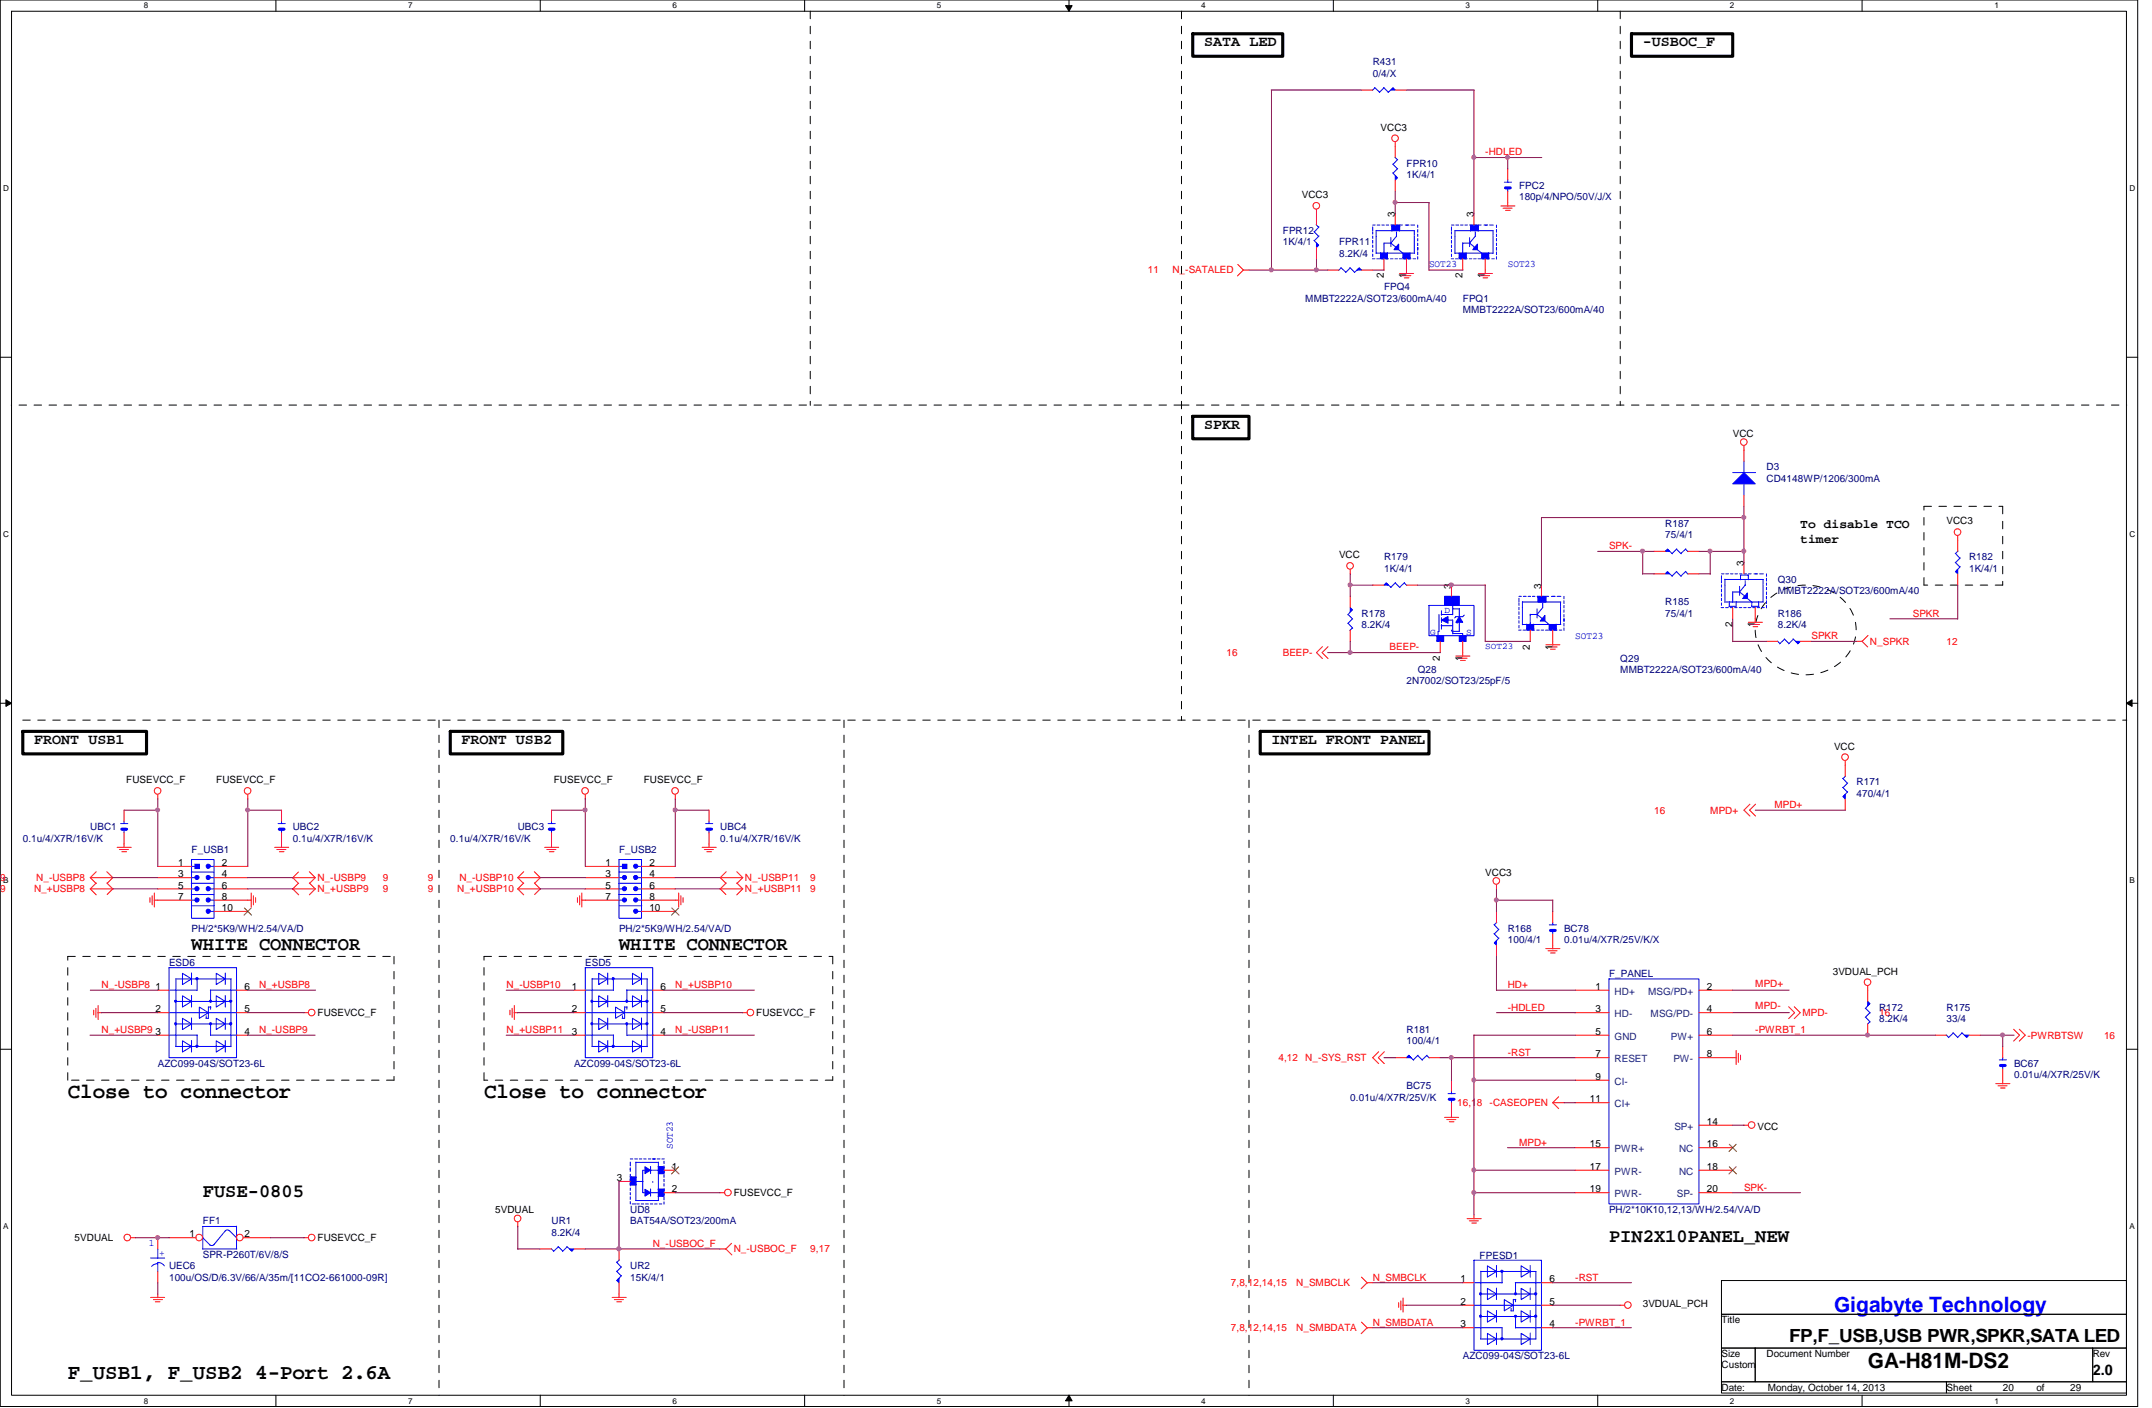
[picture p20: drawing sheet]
<svg xmlns="http://www.w3.org/2000/svg" width="292mm" height="191mm" viewBox="0 0 292 191" stroke-linecap="round" stroke-linejoin="round" font-family="sans-serif">
<defs><g id="words">
<g font-size="2.9">
<text x="9.2" y="148.7">Close to connector</text>
<text x="65.6" y="148.7">Close to connector</text>
<text x="253" y="185.3">GA-H81M-DS2</text>
<text x="9.2" y="186.8">F_USB1, F_USB2 4-Port 2.6A</text>
</g>
<text font-size="2.9" fill="#00f" x="248.5" y="177.6">Gigabyte Technology</text>
<g font-size="2.6">
<text x="25.9" y="128.6">WHITE CONNECTOR</text>
<text x="83.9" y="128.6">WHITE CONNECTOR</text>
<text x="27.5" y="162.1">FUSE-0805</text>
<text x="218" y="168.2">PIN2X10PANEL_NEW</text>
</g>
<text font-size="2.5" x="242.4" y="181.8">FP,F_USB,USB PWR,SPKR,SATA LED</text>
<g font-size="2">
<text x="163.1" y="6.2">SATA LED</text>
<text x="222.5" y="6.2">-USBOC_F</text>
<text x="163.1" y="58">SPKR</text>
<text x="4.6" y="100.7">FRONT USB1</text>
<text x="62.5" y="100.7">FRONT USB2</text>
<text x="172.3" y="100.7">INTEL FRONT PANEL</text>
<text x="283.5" y="186.3">2.0</text>
</g>
<g font-size="1.7">
<text x="243.9" y="71.5">To disable TCO</text>
<text x="243.9" y="73.6">timer</text>
</g>
<g font-size="1.4" fill="#000080">
<text x="186" y="8.8">R431</text>
<text x="186" y="10.4">0/4/X</text>
<text x="190.5" y="22.6">FPR10</text>
<text x="190.5" y="24.1">1K/4/1</text>
<text x="205.8" y="25.6">FPC2</text>
<text x="205.8" y="27.1">180p/4/NPO/50V/J/X</text>
<text x="173.8" y="31.7">FPR12</text>
<text x="173.8" y="33.2">1K/4/1</text>
<text x="181.4" y="33.2">FPR11</text>
<text x="181.4" y="34.8">8.2K/4</text>
<text x="176.8" y="40.9">MMBT2222A/SOT23/600mA/40</text>
<text x="187.5" y="39.3">FPQ4</text>
<text x="198.2" y="40.9">FPQ1</text>
<text x="198.2" y="42.4">MMBT2222A/SOT23/600mA/40</text>
<text x="239.3" y="63.7">D3</text>
<text x="239.3" y="65.2">CD4148WP/1206/300mA</text>
<text x="225.6" y="71.3">R187</text>
<text x="187.5" y="75.9">R179</text>
<text x="187.5" y="77.4">1K/4/1</text>
<text x="225.6" y="72.9">75/4/1</text>
<text x="266.7" y="75.9">R182</text>
<text x="266.7" y="77.4">1K/4/1</text>
<text x="184.4" y="83.5">R178</text>
<text x="225.6" y="82">R185</text>
<text x="225.6" y="83.5">75/4/1</text>
<text x="240.8" y="79">Q30</text>
<text x="240.8" y="80.5">MMBT2222A/SOT23/600mA/40</text>
<text x="240.8" y="83.5">R186</text>
<text x="184.4" y="85">8.2K/4</text>
<text x="219.5" y="89.6">Q29</text>
<text x="240.8" y="85">8.2K/4</text>
<text x="190.5" y="92.7">2N7002/SOT23/25pF/5</text>
<text x="192.1" y="91.1">Q28</text>
<text x="219.5" y="91.1">MMBT2222A/SOT23/600mA/40</text>
<text x="251.5" y="106.4">R171</text>
<text x="251.5" y="107.9">470/4/1</text>
<text x="12.2" y="112.5">UBC1</text>
<text x="39.7" y="112.5">UBC2</text>
<text x="70.1" y="112.5">UBC3</text>
<text x="97.6" y="112.5">UBC4</text>
<text x="3.1" y="114">0.1u/4/X7R/16V/K</text>
<text x="25.9" y="115.5">F_USB1</text>
<text x="39.7" y="114">0.1u/4/X7R/16V/K</text>
<text x="61" y="114">0.1u/4/X7R/16V/K</text>
<text x="83.9" y="115.5">F_USB2</text>
<text x="97.6" y="114">0.1u/4/X7R/16V/K</text>
<text x="22.9" y="130.8">ESD6</text>
<text x="25.9" y="126.2">PH/2*5K9/WH/2.54/VA/D</text>
<text x="79.3" y="130.8">ESD5</text>
<text x="83.9" y="126.2">PH/2*5K9/WH/2.54/VA/D</text>
<text x="204.3" y="126.2">R168</text>
<text x="204.3" y="127.7">100/4/1</text>
<text x="211.9" y="126.2">BC78</text>
<text x="211.9" y="127.7">0.01u/4/X7R/25V/K/X</text>
<text x="218" y="132.3">F_PANEL</text>
<text x="254.5" y="136.9">R172</text>
<text x="263.7" y="136.9">R175</text>
<text x="190.5" y="139.9">R181</text>
<text x="190.5" y="141.4">100/4/1</text>
<text x="254.5" y="138.4">8.2K/4</text>
<text x="263.7" y="138.4">33/4</text>
<text x="21.4" y="144.5">AZC099-04S/SOT23-6L</text>
<text x="77.8" y="144.5">AZC099-04S/SOT23-6L</text>
<text x="182.9" y="149.1">0.01u/4/X7R/25V/K</text>
<text x="190.5" y="147.5">BC75</text>
<text x="272.8" y="144.5">BC67</text>
<text x="272.8" y="146">0.01u/4/X7R/25V/K</text>
<text x="27.5" y="165.8">FF1</text>
<text x="74.7" y="165.8">UR1</text>
<text x="74.7" y="167.3">8.2K/4</text>
<text x="85.4" y="165.8">BAT54A/SOT23/200mA</text>
<text x="85.4" y="164.3">UD8</text>
<text x="218" y="164.3">PH/2*10K10,12,13/WH/2.54/VA/D</text>
<text x="22.9" y="171.9">UEC6</text>
<text x="22.9" y="173.4">100u/OS/D/6.3V/66/A/35m/[11CO2-661000-09R]</text>
<text x="27.5" y="170.4">SPR-P260T/6V/8/S</text>
<text x="85.4" y="171.9">UR2</text>
<text x="85.4" y="173.4">15K/4/1</text>
<text x="200.4" y="170.6">FPESD1</text>
<text x="198.2" y="184.1">AZC099-04S/SOT23-6L</text>
</g>
<g font-size="1.4">
<text x="187" y="17.7">VCC3</text>
<text x="176.4" y="26.8">VCC3</text>
<text x="189" y="29.4" transform="rotate(-90 189 29.4)">3</text>
<text x="199.6" y="29.4" transform="rotate(-90 199.6 29.4)">3</text>
<text x="187.4" y="37.7" transform="rotate(-90 187.4 37.7)">2</text>
<text x="190.5" y="37.7" transform="rotate(-90 190.5 37.7)">1</text>
<text x="198.1" y="37.7" transform="rotate(-90 198.1 37.7)">2</text>
<text x="201.2" y="37.7" transform="rotate(-90 201.2 37.7)">1</text>
<text x="234.7" y="59.1">VCC</text>
<text x="263.7" y="71">VCC3</text>
<text x="181.4" y="75.6">VCC</text>
<text x="236.2" y="76.7" transform="rotate(-90 236.2 76.7)">3</text>
<text x="196.6" y="79.7" transform="rotate(-90 196.6 79.7)">3</text>
<text x="208.8" y="79.7" transform="rotate(-90 208.8 79.7)">3</text>
<text x="195.1" y="89.5" transform="rotate(-90 195.1 89.5)">2</text>
<text x="198.1" y="89.5" transform="rotate(-90 198.1 89.5)">1</text>
<text x="207.3" y="88" transform="rotate(-90 207.3 88)">2</text>
<text x="210.3" y="88" transform="rotate(-90 210.3 88)">1</text>
<text x="234.7" y="85" transform="rotate(-90 234.7 85)">2</text>
<text x="237.7" y="85" transform="rotate(-90 237.7 85)">1</text>
<text x="248.5" y="101.5">VCC</text>
<text x="17.1" y="106.1">FUSEVCC_F</text>
<text x="29.3" y="106.1">FUSEVCC_F</text>
<text x="75" y="106.1">FUSEVCC_F</text>
<text x="87.2" y="106.1">FUSEVCC_F</text>
<text x="24.1" y="117.3">1</text>
<text x="24.1" y="118.8">3</text>
<text x="30.1" y="117.3">2</text>
<text x="30.1" y="118.8">4</text>
<text x="82" y="117.3">1</text>
<text x="82" y="118.8">3</text>
<text x="88" y="117.3">2</text>
<text x="88" y="118.8">4</text>
<text x="201.2" y="118.6">VCC3</text>
<text x="24.1" y="120.4">5</text>
<text x="24.1" y="121.9">7</text>
<text x="30.1" y="120.4">6</text>
<text x="30.1" y="121.9">8</text>
<text x="30.1" y="123.4">10</text>
<text x="82" y="120.4">5</text>
<text x="82" y="121.9">7</text>
<text x="88" y="120.4">6</text>
<text x="88" y="121.9">8</text>
<text x="88" y="123.4">10</text>
<text x="248.3" y="132">3VDUAL_PCH</text>
<text x="21.1" y="134.1">1</text>
<text x="21.1" y="137.1">2</text>
<text x="33.1" y="134.1">6</text>
<text x="33.1" y="137.1">5</text>
<text x="43" y="137.6">FUSEVCC_F</text>
<text x="77.5" y="134.1">1</text>
<text x="77.5" y="137.1">2</text>
<text x="89.5" y="134.1">6</text>
<text x="89.5" y="137.1">5</text>
<text x="102.4" y="137.6">FUSEVCC_F</text>
<text x="216.2" y="134.1">1</text>
<text x="216.2" y="137.1">3</text>
<text x="231.2" y="134.1">2</text>
<text x="231.2" y="137.1">4</text>
<text x="21.1" y="140.2">3</text>
<text x="33.1" y="140.2">4</text>
<text x="77.5" y="140.2">3</text>
<text x="89.5" y="140.2">4</text>
<text x="216.2" y="140.2">5</text>
<text x="216.2" y="143.2">7</text>
<text x="231.2" y="140.2">6</text>
<text x="231.2" y="143.2">8</text>
<text x="215.4" y="149.3">11</text>
<text x="216.2" y="146.3">9</text>
<text x="215.4" y="155.4">15</text>
<text x="231.2" y="152.4">14</text>
<text x="231.2" y="155.4">16</text>
<text x="238.1" y="153">VCC</text>
<text x="83.6" y="160">3</text>
<text x="91" y="161.5">2</text>
<text x="91" y="158.5">1</text>
<text x="215.4" y="158.5">17</text>
<text x="215.4" y="161.5">19</text>
<text x="231.2" y="158.5">18</text>
<text x="231.2" y="161.5">20</text>
<text x="25.7" y="167.6">1</text>
<text x="33.1" y="167.6">2</text>
<text x="67.1" y="164.3">5VDUAL</text>
<text x="99.4" y="162">FUSEVCC_F</text>
<text x="10.1" y="168.1">5VDUAL</text>
<text x="43" y="168.1">FUSEVCC_F</text>
<text x="197.9" y="173.7">1</text>
<text x="209.9" y="173.7">6</text>
<text x="197.9" y="176.7">2</text>
<text x="197.9" y="179.8">3</text>
<text x="209.9" y="179.8">4</text>
<text x="209.9" y="176.7">5</text>
<text x="222.5" y="177.1">3VDUAL_PCH</text>
<text x="233.2" y="179.2">Title</text>
<text x="233.2" y="185.3">Custom</text>
<text x="233.2" y="183.8">Size</text>
<text x="239.3" y="183.8">Document Number</text>
<text x="283.5" y="183.8">Rev</text>
<text x="233.2" y="188.4">Date:</text>
<text x="239.5" y="188.4">Monday, October 14, 2013</text>
<text x="263.7" y="188.4">Sheet</text>
<text x="271.3" y="188.4">20</text>
<text x="275.9" y="188.4">of</text>
<text x="280.5" y="188.4">29</text>
</g>
<g font-size="1.4" fill="#f00">
<text x="201.2" y="21">-HDLED</text>
<text x="155.5" y="37">11</text>
<text x="158.8" y="37">N_-SATALED</text>
<text x="218" y="74.4">SPK-</text>
<text x="259.1" y="83.5">SPKR</text>
<text x="166.2" y="88.9">16</text>
<text x="173.8" y="88.9">BEEP-</text>
<text x="188.3" y="88.1">BEEP-</text>
<text x="245.4" y="86.6">SPKR</text>
<text x="253.3" y="87.3">N_SPKR</text>
<text x="263.7" y="87.3">12</text>
<text x="224.1" y="110.2">16</text>
<text x="231.7" y="110.2">MPD+</text>
<text x="240.4" y="109.4">MPD+</text>
<text x="0" y="119.3">9</text>
<text x="4.9" y="119.3">N_-USBP8</text>
<text x="43" y="119.3">N_-USBP9</text>
<text x="51.9" y="119.3">9</text>
<text x="58" y="119.3">9</text>
<text x="62.2" y="119.3">N_-USBP10</text>
<text x="100.9" y="119.3">N_-USBP11</text>
<text x="109.8" y="119.3">9</text>
<text x="0" y="120.9">9</text>
<text x="4.6" y="120.9">N_+USBP8</text>
<text x="43" y="120.9">N_+USBP9</text>
<text x="51.9" y="120.9">9</text>
<text x="58" y="120.9">9</text>
<text x="61.9" y="120.9">N_+USBP10</text>
<text x="100.9" y="120.9">N_+USBP11</text>
<text x="109.8" y="120.9">9</text>
<text x="13.8" y="133.8">N_-USBP8</text>
<text x="35.1" y="133.8">N_+USBP8</text>
<text x="68.6" y="133.8">N_-USBP10</text>
<text x="91.5" y="133.8">N_+USBP10</text>
<text x="204.3" y="136.9">-HDLED</text>
<text x="204.3" y="133.8">HD+</text>
<text x="237.8" y="133.6">MPD+</text>
<text x="237.8" y="136.7">MPD-</text>
<text x="244.2" y="137.6">MPD-</text>
<text x="254.5" y="137.6">16</text>
<text x="13.8" y="139.9">N_+USBP9</text>
<text x="35.1" y="139.9">N_-USBP9</text>
<text x="68.6" y="139.9">N_+USBP11</text>
<text x="91.5" y="139.9">N_-USBP11</text>
<text x="173.2" y="143.7">4,12</text>
<text x="176.8" y="143.7">N_-SYS_RST</text>
<text x="204.3" y="143">-RST</text>
<text x="237.8" y="139.9">-PWRBT_1</text>
<text x="274.7" y="140.7">-PWRBTSW</text>
<text x="285" y="140.7">16</text>
<text x="197.4" y="149.8">16,18</text>
<text x="201.8" y="149.8">-CASEOPEN</text>
<text x="205.8" y="155.2">MPD+</text>
<text x="236.3" y="161.2">SPK-</text>
<text x="88.4" y="168.9">N_-USBOC_F</text>
<text x="99.4" y="169.6">N_-USBOC_F</text>
<text x="109.8" y="169.6">9,17</text>
<text x="186" y="173.4">N_SMBCLK</text>
<text x="213.4" y="173.4">-RST</text>
<text x="166.7" y="174.2">7,8,12,14,15</text>
<text x="175.6" y="174.2">N_SMBCLK</text>
<text x="186" y="179.5">N_SMBDATA</text>
<text x="213.4" y="179.5">-PWRBT_1</text>
<text x="166.7" y="180.3">7,8,12,14,15</text>
<text x="175.6" y="180.3">N_SMBDATA</text>
</g>
<g font-size="1.4" fill="#00f">
<text x="193.6" y="36.2">SOT23</text>
<text x="204.3" y="36.2">SOT23</text>
<text x="213.4" y="86.5">SOT23</text>
<text x="91.1" y="155.6" transform="rotate(-90 91.1 155.6)">SOT23</text>
<text x="20.1" y="168.8">1</text>
<text x="21.5" y="170.1">+</text>
</g>
<g font-size="1.4" fill="#004080">
<text x="218.7" y="134.7">HD+</text>
<text x="218.7" y="137.8">HD-</text>
<text x="223.3" y="134.7">MSG/PD+</text>
<text x="223.6" y="137.8">MSG/PD-</text>
<text x="218.7" y="140.8">GND</text>
<text x="218.7" y="143.9">RESET</text>
<text x="226.4" y="140.8">PW+</text>
<text x="226.7" y="143.9">PW-</text>
<text x="218.7" y="150">CI+</text>
<text x="218.7" y="146.9">CI-</text>
<text x="226.8" y="153">SP+</text>
<text x="218.7" y="156.1">PWR+</text>
<text x="218.7" y="159.1">PWR-</text>
<text x="227.5" y="156.1">NC</text>
<text x="227.5" y="159.1">NC</text>
<text x="218.7" y="162.2">PWR-</text>
<text x="227.2" y="162.2">SP-</text>
</g>
<g font-size="1.2" fill="#00f">
<text x="195.7" y="83">D</text>
<text x="193.8" y="86.1">G</text>
<text x="198.6" y="86.1">S</text>
<text x="201.2" y="87.9">SOT23</text>
</g>
<g font-size="1.1">
<text x="19.5" y="1.1">8</text>
<text x="55.3" y="1.1">7</text>
<text x="91.1" y="1.1">6</text>
<text x="126.9" y="1.1">5</text>
<text x="162.7" y="1.1">4</text>
<text x="198.5" y="1.1">3</text>
<text x="234.4" y="1.1">2</text>
<text x="270.2" y="1.1">1</text>
<text x=".4" y="25.9">D</text>
<text x="288.5" y="25.9">D</text>
<text x=".4" y="72.8">C</text>
<text x="288.5" y="72.8">C</text>
<text x=".4" y="119.6">B</text>
<text x="288.5" y="119.6">B</text>
<text x=".4" y="166.5">A</text>
<text x="288.5" y="166.5">A</text>
<text x="19.5" y="190.1">8</text>
<text x="55.3" y="190.1">7</text>
<text x="91.1" y="190.1">6</text>
<text x="126.9" y="190.1">5</text>
<text x="162.7" y="190.1">4</text>
<text x="198.5" y="190.1">3</text>
<text x="234.4" y="190.1">2</text>
<text x="270.2" y="190.1">1</text>
</g>
</g></defs>
<path d="M0 0h289.6v190.5h-289.6zM1.6 1.5h286.5v187.5h-286.5z" fill="none" stroke="#000" stroke-width=".14"/>
<g fill="#fff">
<path d="M19.5 .2h.6v1.2h-.6z"/>
<path d="M19.5 189.1h.6v1.2h-.6z"/>
</g>
<path d="M37.4 0v1.5M37.4 189v1.5" fill="none" stroke="#000" stroke-width=".14"/>
<g fill="#fff">
<path d="M55.3 .2h.6v1.2h-.6z"/>
<path d="M55.3 189.1h.6v1.2h-.6z"/>
</g>
<path d="M73.2 0v1.5M73.2 189v1.5" fill="none" stroke="#000" stroke-width=".14"/>
<g fill="#fff">
<path d="M91.1 .2h.6v1.2h-.6z"/>
<path d="M91.1 189.1h.6v1.2h-.6z"/>
</g>
<path d="M109 0v1.5M109 189v1.5" fill="none" stroke="#000" stroke-width=".14"/>
<g fill="#fff">
<path d="M126.9 .2h.6v1.2h-.6z"/>
<path d="M126.9 189.1h.6v1.2h-.6z"/>
</g>
<path d="M144.3 .8h.9l-.4 .7zM144.8 0v1.5M144.8 189l.4 .7h-.9zM144.8 189v1.5" fill="none" stroke="#000" stroke-width=".14"/>
<path d="M144.3 .8h.9l-.4 .7zM144.8 189l.4 .7h-.9z" fill="#000"/>
<g fill="#fff">
<path d="M162.7 .2h.6v1.2h-.6z"/>
<path d="M162.7 189.1h.6v1.2h-.6z"/>
</g>
<path d="M180.6 0v1.5M180.6 189v1.5" fill="none" stroke="#000" stroke-width=".14"/>
<g fill="#fff">
<path d="M198.5 .2h.6v1.2h-.6z"/>
<path d="M198.5 189.1h.6v1.2h-.6z"/>
</g>
<path d="M216.4 0v1.5M216.4 189v1.5" fill="none" stroke="#000" stroke-width=".14"/>
<g fill="#fff">
<path d="M234.3 .2h.6v1.2h-.6z"/>
<path d="M234.3 189.1h.6v1.2h-.6z"/>
</g>
<path d="M252.3 0v1.5M252.3 189v1.5" fill="none" stroke="#000" stroke-width=".14"/>
<g fill="#fff">
<path d="M270.2 .2h.5v1.2h-.5z"/>
<path d="M270.2 189.1h.5v1.2h-.5z"/>
<path d="M.4 24.9h.8v1.2h-.8z"/>
<path d="M288.4 24.9h.8v1.2h-.8z"/>
<path d="M.4 71.8h.8v1.2h-.8z"/>
<path d="M288.4 71.8h.8v1.2h-.8z"/>
</g>
<path d="M0 48.4h1.6M288.1 48.4h1.5" fill="none" stroke="#000" stroke-width=".14"/>
<g fill="#fff">
<path d="M.4 118.7h.7v1.1h-.7z"/>
<path d="M288.4 118.7h.8v1.1h-.8z"/>
</g>
<path d="M0 95.2h1.6M.8 94.8l.8 .4-.8 .5zM288.1 95.2l.7-.4v.9zM288.1 95.2h1.5" fill="none" stroke="#000" stroke-width=".14"/>
<path d="M.8 94.8l.8 .4-.8 .5zM288.1 95.2l.7-.4v.9z" fill="#000"/>
<g fill="#fff">
<path d="M.4 165.5h.7v1.2h-.7z"/>
<path d="M288.4 165.5h.8v1.2h-.8z"/>
</g>
<path d="M0 142.1h1.6M288.1 142.1h1.5M233.2 173.4h54.9v4.6h-54.9zM233.2 178h54.9v4.6h-54.9zM233.2 182.6h4.6v4.5h-4.6zM233.2 187.1h30.5v1.6h-30.5zM237.8 182.6h45.7v4.5h-45.7zM263.7 187.1h24.4v1.6h-24.4zM283.5 182.6h4.6v4.5h-4.6z" fill="none" stroke="#000" stroke-width=".14"/>
<g fill="none" stroke="#000" stroke-width=".14" stroke-dasharray="1 1 1 1 1 1 1 1">
<path d="M109.8 1.5v53.4M160.1 1.5v96.1M219.5 1.5v53.4M160.1 54.9h128M160.1 54.9h-158.6M260.6 68.6h10.7M260.6 79.2v-10.6M271.3 68.6v10.6M271.3 79.2h-10.7M3.1 97.5h285M59.5 97.5v91.5M114.3 97.5v91.5"/>
<path d="M169.2 97.5v91.5M239.4 81.3a7.3 7.3 0 0 1 11.4 1.4 5.7 5.7 0 0 1-2.5 7.7 7.2 7.2 0 0 1-9.9-2.5 5.5 5.5 0 0 1 1-6.6zM9.2 129.5h44.2M53.4 129.5v16.8M65.6 129.5h47.2M112.8 129.5v16.8M9.2 146.3v-16.8M53.4 146.3h-44.2M65.6 146.3v-16.8M112.8 146.3h-47.2"/>
</g>
<path d="M161.6 4.6h12.2v3h-12.2zM221 4.6h13.7v3h-13.7zM161.6 56.4h7.6v3h-7.6zM3.1 99.1h16.8v3h-16.8zM61 99.1h15.2v3h-15.2zM170.7 99.1h22.9v3h-22.9z" fill="none" stroke="#000" stroke-width=".42"/>
<g fill="none" stroke="#f00" stroke-width=".14">
<path d="M189 19.2v.7M167.7 35.8l.8 .8M168.4 36.6h.8M168.4 36.6l-.8 .8M178.3 28.4v.6M189.6 37h1.9M189.9 37.3h1.2M190.2 37.6h.7M190.5 36.6v.5M200.3 37h1.9M200.6 37.3h1.2M200.9 37.6h.6"/>
<path d="M201.2 36.6v.5M203.3 27.9h1.9M203.6 28.2h1.2M204 28.5h.6M204.2 27.4v.5M182.9 77.1v.7M236.2 60.4v.6M265.2 72.6v.6M179.1 87.6l-.8 .8 .8 .8M179.9 87.6l-.8 .8 .8 .8M197.2 88.9h1.9M197.5 89.2h1.2"/>
<path d="M197.9 89.4h.6M198.2 88.4v.5M209.4 87.3h1.9M209.7 87.6h1.2M210 87.9h.7M210.3 86.9v.5M236.8 84.3h1.9M237.1 84.6h1.3M237.5 84.9h.6M237.8 83.8v.5M251.5 86.9h.8M252.2 86.8l.8 .8"/>
<path d="M253.1 86.1l-.8 .8M12.2 118.9l.8 .8M13 118.1l-.8 .8M13 119.6l-.8 .8M14.5 118.1l.8 .8h-3.1M14.5 119.6l.8 .8h-3.1M15.3 118.8l-.8 .8M15.9 114.8h1.9M16.2 115.1h1.2M16.5 115.4h.6M16.8 114.3v.5M21.4 107.6v.6"/>
<path d="M33.6 107.6v.6M37.2 114.8h1.9M37.5 115.1h1.2M37.8 115.4h.7M38.1 114.3v.5M40.4 118.1l-.8 .8M40.4 119.6l-.8 .8M41.9 118.1l.8 .8M41.9 119.6l.8 .8M42.7 118.9h-3l.8 .8M42.7 118.9l-.8 .8M70.1 118.9l.8 .8"/>
<path d="M70.9 119.6l-.8 .8M70.9 118.1l-.8 .8M72.4 118.1l.8 .8h-3.1M72.4 119.6l.8 .8h-3.1M73.2 118.8l-.8 .8M73.8 114.8h1.9M74.1 115.1h1.2M74.4 115.4h.7M74.7 114.3v.5M79.3 107.6v.6M91.5 107.6v.6M95.1 114.8h1.9"/>
<path d="M95.4 115.1h1.2M95.8 115.4h.6M96 114.3v.5M97.5 118.8l.8 .8M98.4 118.1l-.8 .8h3M98.4 119.6l-.8 .8h3M99.8 118.1l.8 .8M99.8 119.6l.8 .8M100.6 118.9l-.8 .8M202.7 119.8v.6M237.1 108.9l-.9 .8 .9 .8M237.8 108.9l-.8 .8 .8 .8"/>
<path d="M250 103v.7M12.2 120.4l.8 .8M12.7 136.8v.7M13 136.6v1.2M13.2 137.2h.6M13.3 136.2v1.9M15.3 120.3l-.8 .9M20.3 121.6v.6M20.6 121.3v1.2M20.9 121.9h.5M20.9 120.9v1.9M33.6 121.9h.5"/>
<path d="M34 120.9v1.9M34.3 121.3v1.2M34.6 121.6v.6M41.1 137.2h.7M42.7 120.4h-3l.8 .8M42.7 120.4l-.8 .8M69.1 136.8v.7M69.4 136.6v1.2M69.6 137.2h.5M69.7 136.2v1.9M70.1 120.4l.8 .8M73.2 120.3l-.8 .9"/>
<path d="M78.2 121.6v.6M78.5 121.3v1.2M78.8 121.9h.5M78.8 120.9v1.9M91.5 121.9h.5M91.9 120.9v1.9M92.2 121.3v1.2M92.5 121.6v.6M97.5 120.3l.8 .9M100.6 137.2h.6M100.6 120.4l-.8 .8M209.4 128.5h1.9"/>
<path d="M209.7 128.8h1.2M210 129.1h.7M210.3 128v.5M242.3 136.4l.8 .8-.8 .8M243.1 136.4l.8 .8-.8 .8M253 133.5v.6M272.8 139.4l.8 .8-.8 .8M273.5 139.4l.8 .8-.8 .8M186.8 142.4l-.8 .9 .8 .8M187.5 142.4l-.8 .9 .8 .8M195.7 151.3h1.9M196 151.6h1.2"/>
<path d="M196.3 151.9h.7M196.6 150.9v.5M210.3 149.3h1.6M210.3 149.3l.8 .9M211.1 148.5l-.8 .8M234.7 143.3h.5M235.2 142.3v1.9M235.5 142.7v1.2M235.8 142.9v.6M236.2 152.4h.6M270.4 146.8h1.9M270.7 147.1h1.2"/>
<path d="M271 147.4h.6M271.3 146.3v.5M17.7 167.6h.7M20.4 175.7h1.9M20.8 176h1.2M21 176.3h.7M21.4 175.3v.5M41.1 167.6h.7M70.1 165.5v.7M82.9 175.7h1.9M83.2 176h1.2M83.6 176.3h.6"/>
<path d="M83.9 175.3v.5M97.5 161.5h.7M97.6 169.2h.8M98.3 169.2l.8 .8M99.1 168.4l-.8 .8M184.4 179.1l.8 .8M184.4 173l.8 .8M185.2 179.8h.8M185.2 173.7h.8M185.2 179.8l-.8 .8M185.2 173.7l-.8 .8M189.5 176.4v.7"/>
<path d="M189.8 176.2v1.2M190 176.8h.5M190.1 175.8v1.9M198.7 165.1h1.9M199 165.3h1.3M199.4 165.6h.6M199.7 164.6v.5M219.4 176.8h.7"/>
<circle cx="189" cy="18.7" r=".45"/>
<circle cx="178.3" cy="27.9" r=".45"/>
<circle cx="236.2" cy="59.9" r=".45"/>
<circle cx="182.9" cy="76.6" r=".45"/>
<circle cx="265.2" cy="72.1" r=".45"/>
<circle cx="21.3" cy="107.1" r=".45"/>
<circle cx="33.5" cy="107.1" r=".45"/>
<circle cx="79.3" cy="107.1" r=".45"/>
<circle cx="91.4" cy="107.1" r=".45"/>
<circle cx="202.7" cy="119.3" r=".45"/>
<circle cx="249.9" cy="102.5" r=".45"/>
<circle cx="42.2" cy="137.1" r=".45"/>
<circle cx="101.6" cy="137.1" r=".45"/>
<circle cx="253" cy="133" r=".45"/>
<circle cx="237.3" cy="152.4" r=".45"/>
<circle cx="17.2" cy="167.6" r=".45"/>
<circle cx="42.2" cy="167.6" r=".45"/>
<circle cx="70.1" cy="165" r=".45"/>
<circle cx="98.6" cy="161.5" r=".45"/>
<circle cx="220.5" cy="176.8" r=".45"/>
</g>
<path d="M190.8 143l.7 .6M190.9 142.9l-.4 .4M192.1 143l.6 .6M192.1 142.9l-.6 .6M193.3 143l.3 .3M193.3 142.9l-.7 .6" fill="none" stroke="#00f" stroke-width=".14"/>
<path d="M190.8 143l.3 .3h-.6l.3-.3 .3 .3z" fill-rule="evenodd" fill="#00f"/>
<path d="M209.9 125.3h1M210.3 124.9v.4M210.3 126v.5M190.8 143l.3 .3h-.6l.3-.3 .3 .3zM196.2 148.1h.9M196.6 147.8v.3M196.6 148.8v.5" fill="none" stroke="#00f" stroke-width=".14"/>
<path d="M210.3 123.4v1.6M210.3 126.5v1.5M189 143.3h1.5M193.6 143.3h1.5M196.6 146.3v1.5M196.6 149.3v1.6" fill="none" stroke="#f00" stroke-width=".14"/>
<path d="M210 126h.7M196.3 148.9h.7" fill="none" stroke="#00f" stroke-width=".42"/>
<path d="M236.7 80.3v.8h-.6z" fill="#00f"/>
<g fill="none" stroke="#00f" stroke-width=".14">
<path d="M186.2 11.9l.7 .6M186.3 11.9l-.4 .3M187.4 11.9l.7 .6M187.5 11.9l-.7 .6M233.2 77.7h.3M233.2 78v.5M233.2 78.6v.3M233.2 79.2v.3M233.2 79.8v.4M233.7 78.4v3.2M233.7 78.5h5.2M233.8 77.7h.4"/>
<path d="M234.4 77.7h.4M235 77.7h.4M235.7 77.7h.3M235.7 79.4v1.2M236.2 77.7h.4M236.4 78.7v.6M236.4 79.2l-.8 1M236.8 77.7h.4M236.8 77.9v.6M236.9 77.9h-1.1v.6M237.6 77.7h.5M238.4 77.7h.5"/>
<path d="M238.8 78.5v.6M238.8 79.2v2.3M239.3 77.7v.4M239.3 78.3v.4M239.3 78.9v.4M239.3 79.5v.4M233.2 82.3h.3M233.2 80.4v.4M233.2 81v.4M233.2 81.7v.3M233.7 81.5h5.2M233.8 82.3h.3"/>
<path d="M234.3 81.5v.6M234.4 82.3h.3M234.7 80.1v1.5M234.7 80.2h1M235 82.3h.3M235.2 81.5v.6h-1M235.6 82.3h.4M235.7 80.2l.8 .6M236.2 82.3h.3M236.2 80.8h.1M236.7 80.3v.8h-.6zM236.7 81.1l.6 .5"/>
<path d="M236.8 82.3h.4M237.3 82.1h1M237.3 81.5v.7M237.4 82.3h.4M238 82.3h.4M238.2 81.5v.6M238.7 82.3h.3M239.3 80.2v.3M239.3 80.8v.3M239.3 81.4v.3M239.3 82v.3"/>
</g>
<path d="M236.2 76.2v1.5M234.7 82.3v1.5M237.8 82.3v1.5" fill="none" stroke="#f00" stroke-width=".14"/>
<path d="M188.7 11.9l.3 .3h-.6z" fill-rule="evenodd" fill="#00f"/>
<path d="M188.7 11.9l-.7 .6M188.7 11.9l.3 .3h-.6z" fill="none" stroke="#00f" stroke-width=".14"/>
<path d="M184.4 12.2h1.6M189 12.2h1.5" fill="none" stroke="#f00" stroke-width=".14"/>
<path d="M89.2 161.1h.8v.9h-.8z" fill-rule="evenodd" fill="#00f"/>
<path d="M89.2 161.1h.8v.9h-.8z" fill="none" stroke="#00f" stroke-width=".14"/>
<path d="M89.2 158h.8v1h-.8z" fill-rule="evenodd" fill="#00f"/>
<path d="M89.2 158h.8v1h-.8z" fill="none" stroke="#00f" stroke-width=".14"/>
<path d="M85.4 159.4h.7v1.1h-.7z" fill-rule="evenodd" fill="#00f"/>
<g fill="none" stroke="#00f" stroke-width=".14">
<path d="M85.4 157h.3M85.4 157.4v.5M85.4 158.2v.5M85.4 159v.4M85.4 159.7v.3M85.4 159.4h.7v1.1h-.7zM85.5 159.4v1.1h.7M85.5 159.4h.7M86 157h.4M86.1 157.4h.7M86.1 157.4v5.2M86.6 157h.3"/>
<path d="M86.9 157.4h2.3M87.2 157h.3M87.8 157h.4M88.1 158v1M88.4 157h.4M89 157h.4M89.1 158h.7M89.2 158.5h-2.1v3h2.1M89.2 159h.6M89.2 157.4v5.2M89.7 157h.3M89.8 158v1"/>
<path d="M90 157.3v.3M90 157.9v.3M90 158.5v.3M90 159.1v.4M90 159.7v.4M85.4 160.3v.3M85.4 160.9v.3M85.4 161.5v.3M85.4 162.1v.4M85.4 162.7v.4M85.6 163.1h.5M86.1 162.6h3.1"/>
<path d="M86.1 160h1M86.3 163.1h.3M86.9 163.1h.3M87.5 163.1h.3M88.1 163.1h.3M88.1 161v1M88.4 160h.1M88.7 163.1h.3M89.1 161.1h.7v.9M89.1 162h.7M89.3 163.1h.4M90 160.3v.3"/>
<path d="M90 160.9v.4M90 161.5v.4M90 162.1v.4M90 162.8v.3"/>
</g>
<path d="M87.4 158l.7 .5-.7 .5z" fill-rule="evenodd" fill="#00f"/>
<path d="M87.4 158l.7 .5-.7 .5z" fill="none" stroke="#00f" stroke-width=".14"/>
<path d="M87.4 161.1l.7 .4-.7 .5z" fill-rule="evenodd" fill="#00f"/>
<g fill="none" stroke="#00f" stroke-width=".14">
<path d="M87.4 161.1l.7 .4-.7 .5zM199.7 170.7h9.1v12.2h-9.1zM199.7 176.8h9.2M200.6 172.2h7.5M200.6 172.2v9.1M200.6 175.3h7.5M200.6 178.3h7.5M201.5 171.4l1.2 .8-1.2 .8zM201.5 174.5l1.2 .8-1.2 .7zM201.5 177.5l1.2 .8-1.2 .8zM202.7 171.4v1.6M202.7 174.4v1.6"/>
<path d="M202.7 177.5v1.6M203.8 176l1.2 .8-1.2 .7zM204.7 177.2v.3M205 176v1.5h-.3M205 176h.3M205.3 176v.3M206.1 171.4l1.2 .8-1.2 .8zM206.1 174.5l1.2 .8-1.2 .7zM206.1 177.5l1.2 .8-1.2 .8zM207.3 171.4v1.6M207.3 174.4v1.6M207.3 177.5v1.6"/>
<path d="M208.1 172.2v9.2M200.6 181.3h7.5M201.5 180.6l1.2 .7-1.2 .8zM202.7 180.5v1.6M206.1 180.6l1.2 .7-1.2 .8zM207.3 180.5v1.6"/>
</g>
<path d="M90 158.5h1.5M83.9 160h1.5M90 161.5h1.5" fill="none" stroke="#f00" stroke-width=".14"/>
<path d="M91 158l1 1M91.9 158l-.9 1" fill="none" stroke="#804000" stroke-width=".14"/>
<path d="M207.9 175.1h.2v.2h-.2z" fill-rule="evenodd" fill="#00f"/>
<path d="M207.9 175.1h.2v.2h-.2z" fill="none" stroke="#00f" stroke-width=".14"/>
<path d="M203.3 172.1h.3v.2h-.3z" fill-rule="evenodd" fill="#00f"/>
<path d="M203.3 172.1h.3v.2h-.3z" fill="none" stroke="#00f" stroke-width=".14"/>
<path d="M205.2 175.1h.2v.1l-.1 .2-.1-.1z" fill-rule="evenodd" fill="#00f"/>
<path d="M205.2 175.1h.2v.1l-.1 .2-.1-.1z" fill="none" stroke="#00f" stroke-width=".14"/>
<path d="M200.5 175.1h.1l.1 .1-.1 .2-.1-.1z" fill-rule="evenodd" fill="#00f"/>
<path d="M200.5 175.1h.1l.1 .1-.1 .2-.1-.1z" fill="none" stroke="#00f" stroke-width=".14"/>
<path d="M200.5 178.2h.1l.1 .1-.1 .1h-.1z" fill-rule="evenodd" fill="#00f"/>
<path d="M200.5 178.2h.1l.1 .1-.1 .1h-.1z" fill="none" stroke="#00f" stroke-width=".14"/>
<path d="M207.9 178.2h.2v.2h-.2z" fill-rule="evenodd" fill="#00f"/>
<path d="M207.9 178.2h.2v.2h-.2z" fill="none" stroke="#00f" stroke-width=".14"/>
<path d="M205.2 178.2h.2v.1l-.1 .1h-.1z" fill-rule="evenodd" fill="#00f"/>
<path d="M205.2 178.2h.2v.1l-.1 .1h-.1z" fill="none" stroke="#00f" stroke-width=".14"/>
<path d="M203.3 181.2h.3v.2h-.3z" fill-rule="evenodd" fill="#00f"/>
<path d="M193.6 82h6.1v4.1h-6.1zM196.6 85.3h.1M199.6 179.8h3.9M199.8 173.7h3.7M203.5 172.2v1.6M203.5 179.8v1.5M205.3 173.7h3.5M205.3 173.7v1.6M205.3 178.3v1.6M205.3 179.8h3.6M203.3 181.2h.3v.2h-.3z" fill="none" stroke="#00f" stroke-width=".14"/>
<path d="M198.2 173.7h1.5M198.2 176.8h1.5M198.2 179.8h1.5M208.8 173.7h1.5M208.8 176.8h1.5M208.8 179.8h1.5" fill="none" stroke="#f00" stroke-width=".14"/>
<path d="M195.7 80.8h2v1.2h-2z" fill-rule="evenodd" fill="#00f"/>
<path d="M195.7 80.8h2v1.2h-2z" fill="none" stroke="#00f" stroke-width=".14"/>
<path d="M194.6 86.1h1v.8h-1z" fill-rule="evenodd" fill="#00f"/>
<path d="M194.6 86.1h1v.8h-1z" fill="none" stroke="#00f" stroke-width=".14"/>
<path d="M197.7 86.1h.9v.8h-.9z" fill-rule="evenodd" fill="#00f"/>
<path d="M195.3 83.6v.7M195.3 84.6v.6M197.7 86.1h.9v.8h-.9z" fill="none" stroke="#00f" stroke-width=".14"/>
<path d="M195.3 84l.9-.5v.9z" fill-rule="evenodd" fill="#00f"/>
<path d="M195.2 84h1.6v1.6M195.2 84.7h1.6M195.3 84l.9-.5v.9zM196.8 85.5h.9M197.7 82.4v3.1" fill="none" stroke="#00f" stroke-width=".14"/>
<path d="M197.7 83.5l.5 .8h-1z" fill="#00f"/>
<g fill="none" stroke="#00f" stroke-width=".14">
<path d="M178 31.4l.6 .6M178.3 30.4l.3 .4M178.7 32l-.7 .6M178.7 30.7l-.7 .7M194.9 85.5h-.1v.6M194.9 83.2v2.4M195.2 83.2h1.6M195.3 82.7v.7M196.8 82.5h.9M196.8 85.8h1.4v.3M196.8 82v1.3M196.8 85.5v.3"/>
<path d="M197.2 83.5h1M197.2 83.5l-.1 .2M197.4 84.3h.1M197.7 83.5l.5 .8h-1zM198.4 83.3l-.2 .2"/>
</g>
<path d="M196.6 79.2v1.6M195.1 86.9v1.5M198.2 86.9v1.5" fill="none" stroke="#f00" stroke-width=".14"/>
<path d="M178.3 32.9l.3 .3-.3 .3z" fill-rule="evenodd" fill="#00f"/>
<g fill="none" stroke="#00f" stroke-width=".14">
<path d="M178 32.6l.6 .6M178.3 32.9l.3 .3-.3 .3zM83.8 118.9h.5M83.8 119.6h3.1M83.8 118.1h3.1M83.9 117.3h.5M86.4 117.3h.5M83.8 121.2h3.1M83.9 120.4h.5M83.9 122.7h3M86.4 120.4h.5M86.4 121.9h.5"/>
<path d="M86.4 123.4h.5M20.4 170.4h1.9M21.4 171.1l-.6 .2-.3 .2M21.4 169.2v1.2M22.3 171.4a1.1 1.1 0 0 0-.9-.4v1.2"/>
</g>
<path d="M178.3 29v1.5M178.3 33.5v1.6M21.4 167.6v1.6M21.4 172.2v1.5" fill="none" stroke="#f00" stroke-width=".14"/>
<circle cx="86.1" cy="117.3" r=".29" fill="#00f"/>
<circle cx="86.1" cy="117.3" r=".29" fill="none" stroke="#00f" stroke-width=".14"/>
<circle cx="84.6" cy="118.8" r=".29" fill="#00f"/>
<circle cx="84.6" cy="118.8" r=".29" fill="none" stroke="#00f" stroke-width=".14"/>
<circle cx="86.1" cy="120.4" r=".29" fill="#00f"/>
<circle cx="86.1" cy="120.4" r=".29" fill="none" stroke="#00f" stroke-width=".14"/>
<circle cx="84.6" cy="120.4" r=".29" fill="#00f"/>
<circle cx="84.6" cy="120.4" r=".29" fill="none" stroke="#00f" stroke-width=".14"/>
<circle cx="86.1" cy="121.9" r=".29" fill="#00f"/>
<circle cx="86.1" cy="121.9" r=".29" fill="none" stroke="#00f" stroke-width=".14"/>
<circle cx="86.1" cy="123.4" r=".29" fill="#00f"/>
<circle cx="86.1" cy="123.4" r=".29" fill="none" stroke="#00f" stroke-width=".14"/>
<path d="M84.3 117h.6v.6h-.6z" fill-rule="evenodd" fill="#00f"/>
<path d="M84.3 117h.6v.6h-.6zM83.9 121.9h.8" fill="none" stroke="#00f" stroke-width=".14"/>
<circle cx="84.6" cy="121.9" r=".29" fill="#00f"/>
<circle cx="84.6" cy="121.9" r=".29" fill="none" stroke="#00f" stroke-width=".14"/>
<circle cx="86.1" cy="118.8" r=".29" fill="#00f"/>
<g fill="none" stroke="#00f" stroke-width=".14">
<path d="M181.6 36.2l.7 .7M181.7 36.3l-.4 .3M182.9 36.2l.6 .7M182.9 36.3l-.6 .6M83.9 116.4h3v8h-3zM86.1 118.9h.8"/>
<circle cx="86.1" cy="118.8" r=".29"/>
</g>
<path d="M79.3 117.3h4.6M79.3 118.9h4.6M86.9 117.3h4.6M86.9 118.9h4.6M79.3 120.4h4.6M79.3 121.9h4.6M86.9 120.4h4.6M86.9 121.9h4.6M86.9 123.4h4.6" fill="none" stroke="#f00" stroke-width=".14"/>
<path d="M91 123l1 .9M91.9 123l-.9 .9" fill="none" stroke="#804000" stroke-width=".14"/>
<path d="M184.1 36.3l.3 .3h-.6z" fill-rule="evenodd" fill="#00f"/>
<g fill="none" stroke="#00f" stroke-width=".14">
<path d="M184.1 36.3l-.6 .6M184.1 36.3l.3 .3h-.6zM22.9 131.1h9.1v12.2h-9.1zM22.9 137.2h9.2M23.8 132.6h7.5M23.8 132.5v9.2M23.8 135.6h7.5M23.8 138.7h7.5M24.7 131.8l1.2 .8-1.2 .7zM24.7 134.9l1.2 .7-1.2 .8zM24.7 137.9l1.2 .8-1.2 .7zM25.9 131.8v1.5"/>
<path d="M25.9 134.8v1.6M25.9 137.9v1.5M27 136.4l1.2 .8-1.2 .7zM27.9 137.6v.3M28.2 136.4v1.5h-.3M28.2 136.4h.4M28.5 136.4v.3M29.3 131.8l1.2 .8-1.2 .7zM29.3 134.9l1.2 .7-1.2 .8zM29.3 137.9l1.2 .8-1.2 .7zM30.5 131.8v1.5M30.5 134.8v1.6"/>
<path d="M30.5 137.9v1.5M31.3 132.6v9.2M23.8 141.7h7.5M24.7 141l1.2 .7-1.2 .8zM25.9 140.9v1.6M29.3 141l1.2 .7-1.2 .8zM30.5 140.9v1.6"/>
</g>
<path d="M179.9 36.6h1.5M184.4 36.6h1.6" fill="none" stroke="#f00" stroke-width=".14"/>
<path d="M31.1 135.5h.3v.2h-.3z" fill-rule="evenodd" fill="#00f"/>
<path d="M31.1 135.5h.3v.2h-.3z" fill="none" stroke="#00f" stroke-width=".14"/>
<path d="M26.6 132.4h.2v.3h-.2z" fill-rule="evenodd" fill="#00f"/>
<path d="M26.6 132.4h.2v.3h-.2z" fill="none" stroke="#00f" stroke-width=".14"/>
<path d="M28.4 135.5h.2l.1 .1-.2 .2-.1-.1z" fill-rule="evenodd" fill="#00f"/>
<path d="M28.4 135.5h.2l.1 .1-.2 .2-.1-.1z" fill="none" stroke="#00f" stroke-width=".14"/>
<path d="M23.7 135.5h.2v.1l-.1 .2-.1-.1z" fill-rule="evenodd" fill="#00f"/>
<path d="M23.7 135.5h.2v.1l-.1 .2-.1-.1z" fill="none" stroke="#00f" stroke-width=".14"/>
<path d="M23.7 138.5h.2v.1l-.1 .2h-.1z" fill-rule="evenodd" fill="#00f"/>
<path d="M23.7 138.5h.2v.1l-.1 .2h-.1z" fill="none" stroke="#00f" stroke-width=".14"/>
<path d="M31.1 138.5h.3v.3h-.3z" fill-rule="evenodd" fill="#00f"/>
<path d="M31.1 138.5h.3v.3h-.3z" fill="none" stroke="#00f" stroke-width=".14"/>
<path d="M28.4 138.5h.2l.1 .1-.2 .2h-.1z" fill-rule="evenodd" fill="#00f"/>
<path d="M28.4 138.5h.2l.1 .1-.2 .2h-.1z" fill="none" stroke="#00f" stroke-width=".14"/>
<path d="M26.6 141.6h.2v.2h-.2z" fill-rule="evenodd" fill="#00f"/>
<g fill="none" stroke="#00f" stroke-width=".14">
<path d="M95.6 111.5h1M96 111.2v.3M96 112.3v.5M23 134.1h3.7M26.7 132.6v1.5M28.5 134.1h3.5M28.5 134.1v1.5M28.5 138.7v1.5M79.3 131.1h9.1v12.2h-9.1zM79.3 137.2h9.2M80.2 132.6h7.5M80.2 132.5v9.2"/>
<path d="M80.2 135.6h7.5M80.2 138.7h7.5M81.1 131.8l1.2 .8-1.2 .7zM81.1 134.9l1.2 .7-1.2 .8zM81.1 137.9l1.2 .8-1.2 .7zM82.3 131.8v1.5M82.3 134.8v1.6M82.3 137.9v1.5M83.4 136.4l1.2 .8-1.2 .7zM84.3 137.6v.3M84.6 136.4v1.5h-.3M84.6 136.4h.4"/>
<path d="M84.9 136.4v.3M85.7 131.8l1.2 .8-1.2 .7zM85.7 134.9l1.2 .7-1.2 .8zM85.7 137.9l1.2 .8-1.2 .7zM86.9 131.8v1.5M86.9 134.8v1.6M86.9 137.9v1.5M87.7 132.6v9.2M22.9 140.2h3.8M26.6 141.6h.2v.2h-.2zM26.7 140.2v1.5M28.5 140.2h3.6"/>
<path d="M80.2 141.7h7.5M81.1 141l1.2 .7-1.2 .8zM82.3 140.9v1.6M85.7 141l1.2 .7-1.2 .8zM86.9 140.9v1.6"/>
</g>
<path d="M96 109.7v1.5M96 112.8v1.5M21.4 134.1h1.5M21.4 137.2h1.5M32 134.1h1.6M32 137.2h1.6M21.4 140.2h1.5M32 140.2h1.6" fill="none" stroke="#f00" stroke-width=".14"/>
<path d="M95.8 112.3h.6" fill="none" stroke="#00f" stroke-width=".42"/>
<path d="M87.5 135.5h.2v.2h-.2z" fill-rule="evenodd" fill="#00f"/>
<path d="M87.5 135.5h.2v.2h-.2z" fill="none" stroke="#00f" stroke-width=".14"/>
<path d="M83 132.4h.2v.3h-.2z" fill-rule="evenodd" fill="#00f"/>
<path d="M83 132.4h.2v.3h-.2z" fill="none" stroke="#00f" stroke-width=".14"/>
<path d="M84.8 135.5h.2v.1l-.1 .2-.1-.1z" fill-rule="evenodd" fill="#00f"/>
<path d="M84.8 135.5h.2v.1l-.1 .2-.1-.1z" fill="none" stroke="#00f" stroke-width=".14"/>
<path d="M80.1 135.5h.2v.1l-.1 .2-.1-.1z" fill-rule="evenodd" fill="#00f"/>
<path d="M80.1 135.5h.2v.1l-.1 .2-.1-.1z" fill="none" stroke="#00f" stroke-width=".14"/>
<path d="M80.1 138.5h.2v.1l-.1 .2h-.1z" fill-rule="evenodd" fill="#00f"/>
<path d="M80.1 138.5h.2v.1l-.1 .2h-.1z" fill="none" stroke="#00f" stroke-width=".14"/>
<path d="M87.5 138.5h.2v.3h-.2z" fill-rule="evenodd" fill="#00f"/>
<path d="M87.5 138.5h.2v.3h-.2z" fill="none" stroke="#00f" stroke-width=".14"/>
<path d="M84.8 138.5h.2v.1l-.1 .2h-.1z" fill-rule="evenodd" fill="#00f"/>
<path d="M84.8 138.5h.2v.1l-.1 .2h-.1z" fill="none" stroke="#00f" stroke-width=".14"/>
<path d="M83 141.6h.2v.2h-.2z" fill-rule="evenodd" fill="#00f"/>
<g fill="none" stroke="#00f" stroke-width=".14">
<path d="M79.4 134.1h3.7M83.1 132.6v1.5M84.9 134.1h3.5M84.9 134.1v1.5M84.9 138.7v1.5M218 132.6h12.2v30.5h-12.2zM264.6 139.9l.6 .6M264.6 139.9l-.7 .6M265.8 139.9l-.6 .6M79.2 140.2h3.9M83 141.6h.2v.2h-.2zM83.1 140.2v1.5"/>
<path d="M84.9 140.2h3.6M263.6 140.2l.4 .3"/>
</g>
<g fill="none" stroke="#f00" stroke-width=".14">
<path d="M77.8 134.1h1.5M77.8 137.2h1.5M88.4 134.1h1.6M88.4 137.2h1.6M213.4 134.1h4.6M213.4 137.2h4.6M230.2 134.1h4.5M230.2 137.2h4.5M77.8 140.2h1.5M88.4 140.2h1.6M213.4 140.2h4.6M213.4 143.3h4.6"/>
<path d="M213.4 146.3h4.6M213.4 155.4h4.6M213.4 158.5h4.6M213.4 149.3h4.6M230.2 140.2h4.5M230.2 143.3h4.5M230.2 155.4h4.5M230.2 158.5h4.5M230.2 152.4h4.5M213.4 161.5h4.6M230.2 161.5h4.5"/>
</g>
<path d="M234.3 155l.9 .9M234.3 158l.9 1M235.2 155l-1 .9M235.2 158l-1 1" fill="none" stroke="#804000" stroke-width=".14"/>
<path d="M266.1 140.2h.6l-.3 .3z" fill-rule="evenodd" fill="#00f"/>
<path d="M202.4 126.4l.6 .7M202.4 125.2l.6 .7M202.8 124.9l-.4 .4M203.1 125.9l-.7 .6M265.8 139.9l.6 .6M266.1 140.2h.6l-.3 .3z" fill="none" stroke="#00f" stroke-width=".14"/>
<path d="M262.2 140.2h1.5M266.7 140.2h1.6" fill="none" stroke="#f00" stroke-width=".14"/>
<path d="M202.4 127.7l.3-.3v.6z" fill-rule="evenodd" fill="#00f"/>
<g fill="none" stroke="#00f" stroke-width=".14">
<path d="M227.1 77.4l.6 .7M227.1 77.4l-.6 .6M228.3 77.4l.4 .4M228.4 77.4l-.7 .6M202.4 127.7l.3-.3v.6zM203.1 127l-.7 .7M27.4 166.1h4.6M27.5 167.6l.9 1M27.5 169.2h4.6M27.5 166.1v3.1M28.4 168.6a.46 .46 0 0 0 .6 0M31.1 166.7a.36 .36 0 0 0-.6 0l-1.5 1.9"/>
<path d="M31.1 166.7l1 1M32 166.1v3.1"/>
</g>
<g fill="none" stroke="#f00" stroke-width=".14">
<path d="M202.7 123.4v1.6M202.7 128v1.5M22.9 167.6h3.6M33 167.6h3.6"/>
<circle cx="27" cy="167.6" r=".45"/>
<circle cx="32.5" cy="167.6" r=".45"/>
</g>
<path d="M225.6 77.7l.3-.3 .3 .3z" fill-rule="evenodd" fill="#00f"/>
<path d="M189 78.9l.6 .7M189 78.9l-.6 .6M190.2 78.9l.4 .4M190.3 78.9l-.7 .6M225.6 77.7l.3-.3 .3 .3zM225.9 77.4l.7 .7" fill="none" stroke="#00f" stroke-width=".14"/>
<path d="M224.1 77.7h1.5M228.6 77.7h1.6" fill="none" stroke="#f00" stroke-width=".14"/>
<path d="M187.5 79.2l.3-.3 .3 .3z" fill-rule="evenodd" fill="#00f"/>
<path d="M187.5 79.2l.3-.3 .3 .3zM187.8 78.9l.7 .7" fill="none" stroke="#00f" stroke-width=".14"/>
<path d="M186 79.2h1.5M190.5 79.2h1.6" fill="none" stroke="#f00" stroke-width=".14"/>
<path d="M209.3 83.4v.7h-.7z" fill="#00f"/>
<g fill="none" stroke="#00f" stroke-width=".14">
<path d="M205.7 85.3h.4M205.8 80.8h.3M205.8 81v.5M205.8 81.7v.3M205.8 82.3v.3M205.8 82.8v.4M205.8 83.5v.3M205.8 84.1v.3M205.8 84.7v.3M206.2 81.5v3.1M206.2 84.6h5.2M206.2 81.5h5.2"/>
<path d="M206.3 85.3h.4M206.4 80.8h.3M206.8 84.5v.7M207 85.3h.3M207 80.8h.3M207.3 83.2v1.4M207.3 83.2h1M207.5 85.3h.4M207.6 80.8h.3M207.8 84.5v.7h-1M208.2 85.3h.3M208.2 80.8h.4"/>
<path d="M208.2 82.5v1.2M208.2 83.2l.8 .7M208.8 85.3h.3M208.8 83.8h.1M208.8 80.8h.4M209 81.7v.6M209 82.3l-.8 1M209.3 83.4v.7h-.7zM209.3 84.1l.6 .5M209.4 85.3h.3M209.4 80.8h.4M209.4 80.9v.7"/>
<path d="M209.5 80.9h-1.1v.7M209.9 85.2h1M209.9 84.6v.6M210 85.3h.3M210.2 80.8h.5M210.6 85.3h.3M210.8 84.5v.7M210.9 80.8h.5M211.2 85.3h.4M211.4 81.5v.7M211.4 82.3v2.3M211.9 80.8v.3"/>
<path d="M211.9 81.4v.3M211.9 82v.3M211.9 82.6v.3M211.9 83.2v.4M211.9 83.8v.4M211.9 84.4v.4M211.9 85v.4"/>
</g>
<path d="M208.4 80.8h1v.7h-1z" fill-rule="evenodd" fill="#00f"/>
<path d="M208.4 80.8h1v.7h-1z" fill="none" stroke="#00f" stroke-width=".14"/>
<path d="M209.9 84.6h.9v.7h-.9z" fill-rule="evenodd" fill="#00f"/>
<path d="M209.9 84.6h.9v.7h-.9z" fill="none" stroke="#00f" stroke-width=".14"/>
<path d="M206.8 84.6h1v.7h-1z" fill-rule="evenodd" fill="#00f"/>
<path d="M206.8 84.6h1v.7h-1z" fill="none" stroke="#00f" stroke-width=".14"/>
<path d="M208.8 79.2v1.6M207.3 85.3v1.6M210.3 85.3v1.6" fill="none" stroke="#f00" stroke-width=".14"/>
<path d="M200.1 33.1v.7h-.6z" fill="#00f"/>
<g fill="none" stroke="#00f" stroke-width=".14">
<path d="M196.6 35.1h.3M196.6 30.5h.4M196.6 30.7v.5M196.6 31.4v.3M196.6 32v.3M196.6 32.6v.3M196.6 33.2v.3M196.6 33.8v.3M196.6 34.4v.4M197.1 31.2v3.1M197.1 34.3h5.2M197.1 31.2h5.2"/>
<path d="M197.2 35.1h.4M197.2 30.5h.4M197.7 34.2v.7M197.8 35.1h.4M197.9 30.5h.3M198.2 32.9v1.4M198.2 32.9h.9M198.4 35.1h.3M198.4 30.5h.4M198.6 34.2v.7h-1M199 35.1h.4M199.1 30.5h.3"/>
<path d="M199.1 32.2v1.2M199.1 32.9l.8 .7M199.6 35.1h.4M199.7 33.5h.1M199.7 30.5h.3M199.8 31.4v.6M199.8 32l-.8 1M200.1 33.1v.7h-.6zM200.1 33.8l.7 .5M200.2 35.1h.4M200.3 30.5h.3M200.3 30.6v.7"/>
<path d="M200.3 30.6h-1.1v.7M200.7 34.9h1M200.7 34.3v.6M200.9 35.1h.3M201 30.5h.5M201.5 35.1h.3M201.7 34.2v.7M201.8 30.5h.5M202.1 35.1h.3M202.3 31.2v.7M202.3 32v2.3M202.7 30.5v.3"/>
<path d="M202.7 31.1v.4M202.7 31.7v.3M202.7 32.3v.3M202.7 32.9v.4M202.7 33.5v.4M202.7 34.1v.4M202.7 34.8v.3"/>
</g>
<path d="M199.2 30.5h1.1v.7h-1.1z" fill-rule="evenodd" fill="#00f"/>
<path d="M199.2 30.5h1.1v.7h-1.1z" fill="none" stroke="#00f" stroke-width=".14"/>
<path d="M200.7 34.3h1v.8h-1z" fill-rule="evenodd" fill="#00f"/>
<path d="M200.7 34.3h1v.8h-1z" fill="none" stroke="#00f" stroke-width=".14"/>
<path d="M197.7 34.3h.9v.8h-.9z" fill-rule="evenodd" fill="#00f"/>
<path d="M197.7 34.3h.9v.8h-.9zM264.9 76.2l.6 .6M264.9 74.9l.6 .7M265.2 74.6l-.3 .4M265.5 75.6l-.6 .6" fill="none" stroke="#00f" stroke-width=".14"/>
<path d="M198.2 35.1v1.5M199.7 29v1.5M201.2 35.1v1.5" fill="none" stroke="#f00" stroke-width=".14"/>
<path d="M264.9 77.4l.3-.3v.6z" fill-rule="evenodd" fill="#00f"/>
<path d="M264.9 77.4l.3-.3v.6zM265.5 76.7l-.6 .7M270.8 143.5h1M271.3 143.2v.3M271.3 144.3v.5" fill="none" stroke="#00f" stroke-width=".14"/>
<path d="M265.2 73.1v1.6M265.2 77.7v1.5M271.3 141.7v1.6M271.3 144.8v1.5" fill="none" stroke="#f00" stroke-width=".14"/>
<path d="M271 144.3h.6" fill="none" stroke="#00f" stroke-width=".42"/>
<path d="M189.5 33.1v.7h-.7z" fill="#00f"/>
<g fill="none" stroke="#00f" stroke-width=".14">
<path d="M185.9 35.1h.4M186 30.5h.3M186 30.7v.5M186 31.4v.3M186 32v.3M186 32.6v.3M186 33.2v.3M186 33.8v.3M186 34.4v.4M186.4 31.2v3.1M186.4 34.3h5.2M186.4 31.2h5.2"/>
<path d="M186.5 35.1h.4M186.6 30.5h.3M187 34.2v.7M187.1 35.1h.4M187.2 30.5h.3M187.5 32.9v1.4M187.5 32.9h1M187.7 35.1h.4M187.8 30.5h.3M187.9 34.2v.7h-.9M188.4 35.1h.3M188.4 30.5h.4"/>
<path d="M188.4 32.2v1.2M188.4 32.9l.8 .7M189 35.1h.3M189 33.5h.1M189 30.5h.3M189.2 31.4v.6M189.2 32l-.8 1M189.5 33.1v.7h-.7zM189.5 33.8l.6 .5M189.6 35.1h.3M189.6 30.5h.4M189.6 30.6v.7"/>
<path d="M189.6 30.6h-1.1v.7M190.1 34.9h.9M190.1 34.3v.6M190.2 35.1h.3M190.4 30.5h.5M190.8 35.1h.3M191 34.2v.7M191.1 30.5h.5M191.4 35.1h.4M191.6 31.2v.7M191.6 32v2.3M192.1 30.5v.3"/>
<path d="M192.1 31.1v.4M192.1 31.7v.3M192.1 32.3v.3M192.1 32.9v.4M192.1 33.5v.4M192.1 34.1v.4M192.1 34.8v.3"/>
</g>
<path d="M188.5 30.5h1.1v.7h-1.1z" fill-rule="evenodd" fill="#00f"/>
<path d="M188.5 30.5h1.1v.7h-1.1z" fill="none" stroke="#00f" stroke-width=".14"/>
<path d="M190.1 34.3h.9v.8h-.9z" fill-rule="evenodd" fill="#00f"/>
<path d="M190.1 34.3h.9v.8h-.9z" fill="none" stroke="#00f" stroke-width=".14"/>
<path d="M187 34.3h.9v.8h-.9z" fill-rule="evenodd" fill="#00f"/>
<path d="M187 34.3h.9v.8h-.9zM249.6 106.6l.7 .7M249.6 105.4l.7 .7M250 105.1l-.3 .3M250.3 106l-.6 .7" fill="none" stroke="#00f" stroke-width=".14"/>
<path d="M187.5 35.1v1.5M189 29v1.5M190.5 35.1v1.5" fill="none" stroke="#f00" stroke-width=".14"/>
<path d="M249.7 107.9l.3-.3v.6z" fill-rule="evenodd" fill="#00f"/>
<path d="M249.7 107.9l.3-.3v.6zM250.3 107.2l-.6 .7" fill="none" stroke="#00f" stroke-width=".14"/>
<path d="M250 103.6v1.6M250 108.2v1.5" fill="none" stroke="#f00" stroke-width=".14"/>
<path d="M236.2 64l1.6 1.5h-3.1z" fill="#00f"/>
<path d="M234.7 64h3.1M236.2 64l1.6 1.5h-3.1zM236.2 62.4v1.6M236.2 65.5v1.6M182.6 83.2l.7 .7M182.6 84.4l.7 .7M183.2 83.8l-.6 .7M183.2 85l-.3 .4" fill="none" stroke="#00f" stroke-width=".14"/>
<path d="M236.2 61v1.5M236.2 67.1v1.5" fill="none" stroke="#f00" stroke-width=".14"/>
<path d="M182.9 82.3l.3 .3-.3 .3z" fill-rule="evenodd" fill="#00f"/>
<g fill="none" stroke="#00f" stroke-width=".14">
<path d="M182.9 82.3l.3 .3-.3 .3zM183.2 82.6l-.6 .7M16.3 111.5h1M16.8 111.2v.3M16.8 112.3v.5M25.9 118.9h.5M25.9 119.6h3.1M25.9 118.1h3.1M25.9 117.3h.6M28.5 117.3h.5M37.7 111.5h.9M38.1 111.2v.3"/>
<path d="M38.1 112.3v.5M25.9 121.2h3.1M25.9 120.4h.6M25.9 122.7h3.1M28.5 120.4h.5M28.5 121.9h.5M28.5 123.4h.5"/>
</g>
<path d="M182.9 80.8v1.5M182.9 85.3v1.6M16.8 109.7v1.5M16.8 112.8v1.5M38.1 109.7v1.5M38.1 112.8v1.5" fill="none" stroke="#f00" stroke-width=".14"/>
<path d="M16.5 112.3h.6M37.8 112.3h.7" fill="none" stroke="#00f" stroke-width=".42"/>
<circle cx="28.2" cy="117.3" r=".29" fill="#00f"/>
<circle cx="28.2" cy="117.3" r=".29" fill="none" stroke="#00f" stroke-width=".14"/>
<circle cx="26.7" cy="118.8" r=".29" fill="#00f"/>
<circle cx="26.7" cy="118.8" r=".29" fill="none" stroke="#00f" stroke-width=".14"/>
<circle cx="28.2" cy="120.4" r=".29" fill="#00f"/>
<circle cx="28.2" cy="120.4" r=".29" fill="none" stroke="#00f" stroke-width=".14"/>
<circle cx="26.7" cy="120.4" r=".29" fill="#00f"/>
<circle cx="26.7" cy="120.4" r=".29" fill="none" stroke="#00f" stroke-width=".14"/>
<circle cx="28.2" cy="121.9" r=".29" fill="#00f"/>
<circle cx="28.2" cy="121.9" r=".29" fill="none" stroke="#00f" stroke-width=".14"/>
<circle cx="28.2" cy="123.4" r=".29" fill="#00f"/>
<circle cx="28.2" cy="123.4" r=".29" fill="none" stroke="#00f" stroke-width=".14"/>
<path d="M26.4 117h.6v.6h-.6z" fill-rule="evenodd" fill="#00f"/>
<path d="M26.4 117h.6v.6h-.6zM25.9 121.9h.9" fill="none" stroke="#00f" stroke-width=".14"/>
<circle cx="26.7" cy="121.9" r=".29" fill="#00f"/>
<circle cx="26.7" cy="121.9" r=".29" fill="none" stroke="#00f" stroke-width=".14"/>
<circle cx="28.2" cy="118.8" r=".29" fill="#00f"/>
<g fill="none" stroke="#00f" stroke-width=".14">
<path d="M203.8 24.7h1M204.2 24.3v.4M204.2 25.4v.5M25.9 116.4h3.1v8h-3.1zM28.2 118.9h.8M74.2 111.5h1M74.7 111.2v.3M74.7 112.3v.5M252.7 136.6l.7 .6M252.7 137.7l.7 .7M253.3 137.2l-.6 .6M253.3 138.4l-.3 .3"/>
<circle cx="28.2" cy="118.8" r=".29"/>
</g>
<g fill="none" stroke="#f00" stroke-width=".14">
<path d="M204.2 22.9v1.5M204.2 25.9v1.5M21.4 117.3h4.5M21.4 118.9h4.5M29 117.3h4.6M29 118.9h4.6M74.7 109.7v1.5M74.7 112.8v1.5M21.4 120.4h4.5M21.4 121.9h4.5M29 120.4h4.6M29 121.9h4.6"/>
<path d="M29 123.4h4.6"/>
</g>
<path d="M33.1 123l1 .9M34 123l-.9 .9" fill="none" stroke="#804000" stroke-width=".14"/>
<path d="M204 25.4h.6M74.4 112.3h.7" fill="none" stroke="#00f" stroke-width=".42"/>
<path d="M253 135.6l.3 .3-.3 .3z" fill-rule="evenodd" fill="#00f"/>
<path d="M240.8 86.8l.3 .4M241.7 86.5l.6 .7M241.8 86.6l-.7 .6M242.9 86.5l.7 .7M242.9 86.6l-.6 .6M243.9 86.9l-.4 .3M253 135.6l.3 .3-.3 .3zM253.3 135.9l-.6 .7" fill="none" stroke="#00f" stroke-width=".14"/>
<path d="M253 134.1v1.5M253 138.7v1.5" fill="none" stroke="#f00" stroke-width=".14"/>
<path d="M243.3 86.9h.6l-.3 .3z" fill-rule="evenodd" fill="#00f"/>
<path d="M243.3 86.9h.6l-.3 .3zM83.5 172.2l.7 .6M83.5 170.9l.7 .7M83.9 170.6l-.3 .4M84.2 171.6l-.6 .6" fill="none" stroke="#00f" stroke-width=".14"/>
<path d="M239.3 86.9h1.5M243.9 86.9h1.5" fill="none" stroke="#f00" stroke-width=".14"/>
<path d="M83.6 173.4l.3-.3v.6z" fill-rule="evenodd" fill="#00f"/>
<path d="M188.7 22.2l.6 .7M189 21.3l.3 .3M189.3 22.8l-.6 .7M189.3 21.6l-.6 .7M83.6 173.4l.3-.3v.6zM84.2 172.8l-.6 .6" fill="none" stroke="#00f" stroke-width=".14"/>
<path d="M83.9 169.2v1.5M83.9 173.7v1.6" fill="none" stroke="#f00" stroke-width=".14"/>
<path d="M189 23.8l.3 .3-.3 .3z" fill-rule="evenodd" fill="#00f"/>
<path d="M188.7 23.4l.6 .7M189 23.8l.3 .3-.3 .3zM227.1 74.4l.6 .6M227.1 74.3l-.6 .7M228.3 74.4l.4 .3M228.4 74.3l-.7 .7" fill="none" stroke="#00f" stroke-width=".14"/>
<path d="M189 19.8v1.5M189 24.4v1.5" fill="none" stroke="#f00" stroke-width=".14"/>
<path d="M225.6 74.7l.3-.3 .3 .3z" fill-rule="evenodd" fill="#00f"/>
<path d="M225.6 74.7l.3-.3 .3 .3zM225.9 74.4l.7 .6M74.7 169.1l.3 .4M75.6 168.8l.6 .7M75.6 168.9l-.6 .6M76.8 168.9l-.6 .6" fill="none" stroke="#00f" stroke-width=".14"/>
<path d="M224.1 74.7h1.5M228.6 74.7h1.6" fill="none" stroke="#f00" stroke-width=".14"/>
<path d="M77.2 169.2h.6l-.3 .3z" fill-rule="evenodd" fill="#00f"/>
<path d="M76.8 168.8l.7 .7M77.2 169.2h.6l-.3 .3z" fill="none" stroke="#00f" stroke-width=".14"/>
<path d="M73.2 169.2h1.5M77.8 169.2h1.5" fill="none" stroke="#f00" stroke-width=".14"/>
<g fill="none" stroke="#800040" stroke-width=".14">
<path d="M172.2 12.2h12.2M172.2 12.2v24.4M190.5 12.2h9.2M199.7 12.2v16.8M169.2 36.6h10.7M178.3 35.1v1.5M186 36.6h1.5M189 25.9v3.1M189 27.4h4.6M193.6 36.6h4.6M193.6 27.4v9.2M199.7 21.3h9.2"/>
<path d="M204.2 21.3v1.6M182.9 79.2h3.1M182.9 77.7v3.1M192.1 79.2h9.1M201.2 79.2v7.7M216.4 74.7h7.7M222.5 77.7h1.6M222.5 74.7v3.1M230.2 77.7h1.5M230.2 74.7h6.1M231.7 74.7v3.1M236.2 68.6v7.6"/>
<path d="M236.3 70.1h-27.5v9.2M265.2 79.2v4.7M179.9 88.4h15.2M182.9 86.9v1.5M201.2 86.9h6.1M234.7 86.9h4.6M234.7 83.8v3.1M245.4 86.9h6.1M256 83.8h9.2M15.2 118.9h6.2M16.8 109.7h4.6M21.4 108.2v9.1"/>
<path d="M33.5 109.7h4.6M33.5 118.9h6.2M33.6 108.2v9.1M73.1 118.9h6.2M74.7 109.7h4.6M79.3 108.2v9.1M91.4 109.7h4.6M91.4 118.9h6.2M91.5 108.2v9.1M237.8 109.7h12.2M12.2 134.1h9.2M13.7 137.2h7.7"/>
<path d="M15.2 120.4h6.2M33.5 120.4h6.2M33.6 137.2h7.6M33.6 134.1h9.2M68.6 134.1h9.2M70.1 137.2h7.7M73.1 120.4h6.2M89.9 137.2h10.7M90 134.1h12.2M91.4 120.4h6.2M202.7 137.2h10.7M202.7 134.1h10.7"/>
<path d="M202.7 120.4v3.1M202.7 129.5v4.6M202.7 121.9h7.7M210.3 121.9v1.6M234.7 137.2h7.7M234.7 134.1h7.7M12.2 140.2h9.2M33.5 140.2h9.2M68.6 140.2h9.2M83.9 160v9.2M90 140.2h12.2M187.5 143.3h1.5"/>
<path d="M195.1 143.3h18.3M196.6 143.3v3M199.6 140.2h13.8M199.6 158.5h13.8M199.7 146.3h13.7M199.7 140.2v24.4M204.2 155.4h9.2M211.9 149.3h1.5M234.7 140.2h27.5M234.7 152.4h1.6M268.3 140.2h4.6M271.3 140.2v1.6"/>
<path d="M18.3 167.6h4.6M21.4 173.7v1.6M36.6 167.6h4.6M70.1 169.2h3.1M70.1 166.1v3.1M79.2 169.2h18.4M91.4 161.5h6.2M186 179.8h12.2M186 173.7h12.2M190.5 176.8h7.7M199.6 161.5h13.8M210.3 176.8h9.2"/>
<path d="M210.3 179.8h10.7M210.3 173.7h10.7M234.7 161.5h9.2"/>
</g>
<circle cx="236.2" cy="70.1" r=".29" fill="#f0f"/>
<circle cx="236.2" cy="70.1" r=".29" fill="none" stroke="#f0f" stroke-width=".14"/>
<circle cx="231.6" cy="74.6" r=".29" fill="#f0f"/>
<circle cx="231.6" cy="74.6" r=".29" fill="none" stroke="#f0f" stroke-width=".14"/>
<circle cx="236.2" cy="74.6" r=".29" fill="#f0f"/>
<circle cx="236.2" cy="74.6" r=".29" fill="none" stroke="#f0f" stroke-width=".14"/>
<circle cx="222.5" cy="74.6" r=".29" fill="#f0f"/>
<circle cx="222.5" cy="74.6" r=".29" fill="none" stroke="#f0f" stroke-width=".14"/>
<circle cx="182.9" cy="88.4" r=".29" fill="#f0f"/>
<circle cx="182.9" cy="88.4" r=".29" fill="none" stroke="#f0f" stroke-width=".14"/>
<circle cx="196.6" cy="79.2" r=".29" fill="#f0f"/>
<circle cx="196.6" cy="79.2" r=".29" fill="none" stroke="#f0f" stroke-width=".14"/>
<circle cx="253" cy="140.2" r=".29" fill="#f0f"/>
<circle cx="253" cy="140.2" r=".29" fill="none" stroke="#f0f" stroke-width=".14"/>
<circle cx="196.6" cy="143.2" r=".29" fill="#f0f"/>
<circle cx="196.6" cy="143.2" r=".29" fill="none" stroke="#f0f" stroke-width=".14"/>
<circle cx="271.3" cy="140.2" r=".29" fill="#f0f"/>
<circle cx="271.3" cy="140.2" r=".29" fill="none" stroke="#f0f" stroke-width=".14"/>
<circle cx="182.9" cy="79.2" r=".29" fill="#f0f"/>
<circle cx="182.9" cy="79.2" r=".29" fill="none" stroke="#f0f" stroke-width=".14"/>
<circle cx="202.7" cy="121.9" r=".29" fill="#f0f"/>
<circle cx="202.7" cy="121.9" r=".29" fill="none" stroke="#f0f" stroke-width=".14"/>
<circle cx="91.4" cy="109.7" r=".29" fill="#f0f"/>
<circle cx="91.4" cy="109.7" r=".29" fill="none" stroke="#f0f" stroke-width=".14"/>
<circle cx="21.3" cy="167.6" r=".29" fill="#f0f"/>
<circle cx="21.3" cy="167.6" r=".29" fill="none" stroke="#f0f" stroke-width=".14"/>
<circle cx="33.5" cy="109.7" r=".29" fill="#f0f"/>
<circle cx="33.5" cy="109.7" r=".29" fill="none" stroke="#f0f" stroke-width=".14"/>
<circle cx="21.3" cy="109.7" r=".29" fill="#f0f"/>
<circle cx="21.3" cy="109.7" r=".29" fill="none" stroke="#f0f" stroke-width=".14"/>
<circle cx="199.6" cy="161.5" r=".29" fill="#f0f"/>
<circle cx="199.6" cy="161.5" r=".29" fill="none" stroke="#f0f" stroke-width=".14"/>
<circle cx="199.6" cy="146.3" r=".29" fill="#f0f"/>
<circle cx="199.6" cy="146.3" r=".29" fill="none" stroke="#f0f" stroke-width=".14"/>
<circle cx="79.3" cy="109.7" r=".29" fill="#f0f"/>
<circle cx="79.3" cy="109.7" r=".29" fill="none" stroke="#f0f" stroke-width=".14"/>
<circle cx="199.6" cy="158.5" r=".29" fill="#f0f"/>
<circle cx="199.6" cy="158.5" r=".29" fill="none" stroke="#f0f" stroke-width=".14"/>
<circle cx="189" cy="27.4" r=".29" fill="#f0f"/>
<circle cx="189" cy="27.4" r=".29" fill="none" stroke="#f0f" stroke-width=".14"/>
<circle cx="199.6" cy="21.3" r=".29" fill="#f0f"/>
<circle cx="199.6" cy="21.3" r=".29" fill="none" stroke="#f0f" stroke-width=".14"/>
<circle cx="204.2" cy="21.3" r=".29" fill="#f0f"/>
<circle cx="204.2" cy="21.3" r=".29" fill="none" stroke="#f0f" stroke-width=".14"/>
<circle cx="178.3" cy="36.5" r=".29" fill="#f0f"/>
<circle cx="178.3" cy="36.5" r=".29" fill="none" stroke="#f0f" stroke-width=".14"/>
<circle cx="172.2" cy="36.5" r=".29" fill="#f0f"/>
<circle cx="172.2" cy="36.5" r=".29" fill="none" stroke="#f0f" stroke-width=".14"/>
<circle cx="83.8" cy="169.1" r=".29" fill="#f0f"/>
<circle cx="83.8" cy="169.1" r=".29" fill="none" stroke="#f0f" stroke-width=".14"/>
<use href="#words"/>
</svg>
